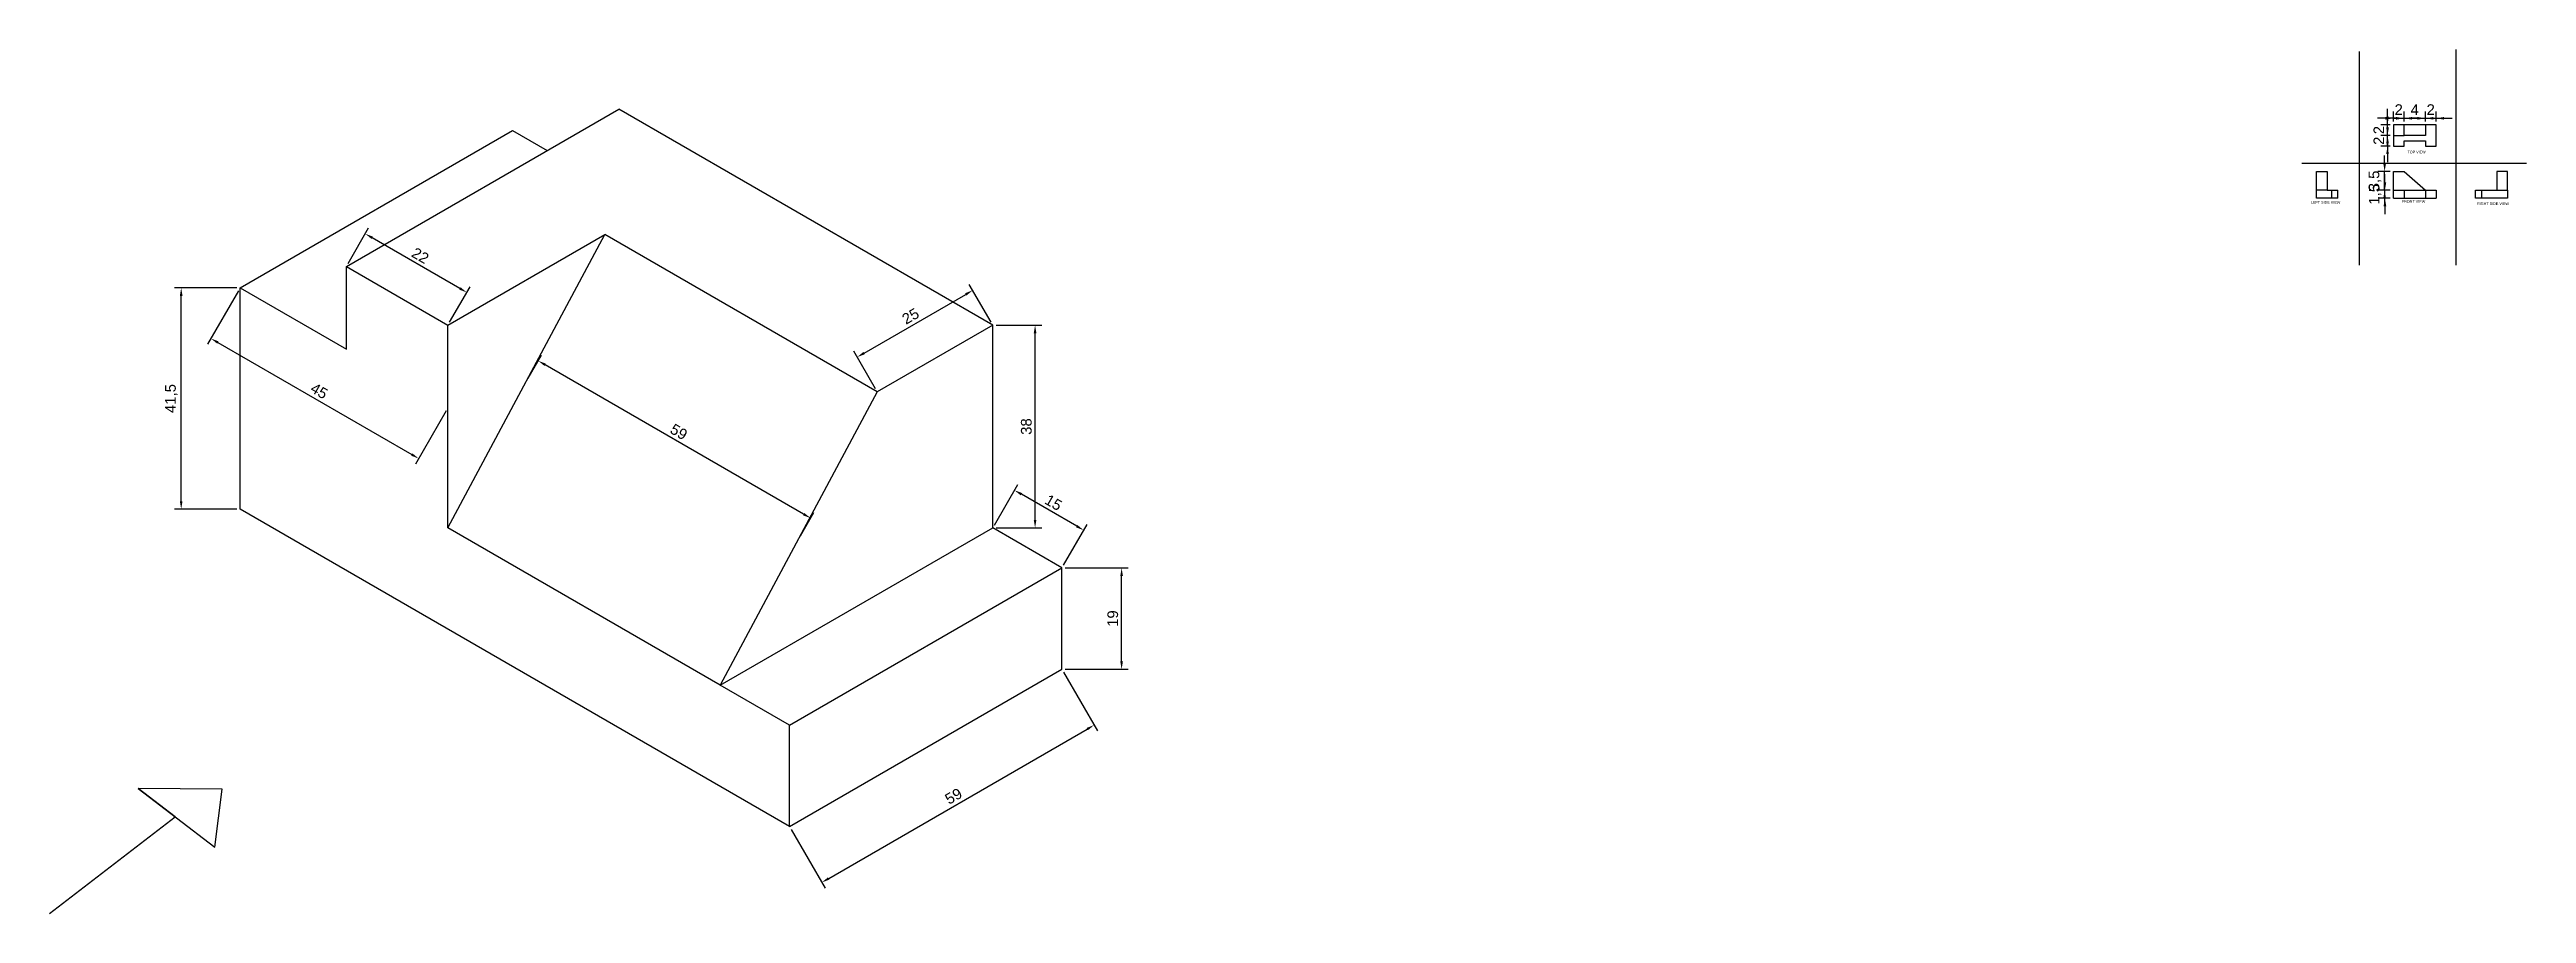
# Model space of a CAD drawing. Header units: inches. Extents: x 420 to 885, y 492 to 654.
import ezdxf

# ---------------------------------------------------------------- set-up
doc = ezdxf.new("R2010")
doc.units = ezdxf.units.IN
doc.linetypes.add('ACAD_ISO02W100', pattern=[15, 12, -3])
doc.styles.get("Standard").update_dxf_attribs({"font": 'Arial.ttf'})
doc.dimstyles.new('ISO-25', dxfattribs={"dimtxt": 2, "dimasz": 1.5, "dimexe": 1.25, "dimexo": 0.625, "dimtad": 1, "dimtoh": 1, "dimtxsty": 'Standard', "dimcen": 1.5, "dimadec": 0, "dimazin": 0, "dimtfac": 1, "dimtix": 1, "dimtmove": 1, "dimatfit": 3, "dimfxl": 1, "dimarcsym": 0})

# ---------------------------------------------------------------- blocks, each defined once
blk = doc.blocks.new('*D1')
at = {"color": 0, "lineweight": -2, "transparency": 16777216}
for p, q in [((859.14, 627.55), (856.92, 627.55)), ((858.17, 629.05), (858.17, 630.55)), ((858.17, 626.05), (858.17, 627.55)), ((859.14, 626.05), (856.92, 626.05)), ((858.17, 624.55), (858.17, 623.05))]:
    blk.add_line(p, q, dxfattribs=at)
at = {"color": 0, "transparency": 16777216}
for points in [[(857.92, 629.05), (858.42, 629.05), (858.17, 627.55)], [(857.92, 624.55), (858.42, 624.55), (858.17, 626.05)]]:
    blk.add_solid(points, dxfattribs=at)
at = {"layer": 'Defpoints', "color": 0, "transparency": 16777216}
for p in [(858.17, 627.55), (859.76, 627.55), (859.76, 626.05)]:
    blk.add_point(p, dxfattribs=at)
at = {"color": 0, "transparency": 16777216, "insert": (856.34, 626.8), "char_height": 2, "attachment_point": 5, "rotation": 90}
blk.add_mtext('1,5', dxfattribs=at)
blk = doc.blocks.new('*D2')
at = {"color": 0, "lineweight": -2, "transparency": 16777216}
for p, q in [((858.12, 632.55), (858.12, 634.05)), ((859.14, 631.05), (856.87, 631.05)), ((859.14, 627.55), (856.87, 627.55)), ((858.12, 627.55), (858.12, 631.05)), ((858.12, 626.05), (858.12, 624.55))]:
    blk.add_line(p, q, dxfattribs=at)
at = {"color": 0, "transparency": 16777216}
for points in [[(857.87, 632.55), (858.37, 632.55), (858.12, 631.05)], [(857.87, 626.05), (858.37, 626.05), (858.12, 627.55)]]:
    blk.add_solid(points, dxfattribs=at)
at = {"layer": 'Defpoints', "color": 0, "transparency": 16777216}
for p in [(858.12, 631.05), (859.76, 631.05), (859.76, 627.55)]:
    blk.add_point(p, dxfattribs=at)
at = {"color": 0, "transparency": 16777216, "insert": (856.29, 629.3), "char_height": 2, "attachment_point": 5, "rotation": 90}
blk.add_mtext('3,5', dxfattribs=at)
blk = doc.blocks.new('*D3')
at = {"color": 0, "lineweight": -2, "transparency": 16777216}
for p, q in [((859.14, 637.83), (857.41, 637.83)), ((858.66, 639.33), (858.66, 640.83)), ((858.66, 635.83), (858.66, 637.83)), ((859.14, 635.83), (857.41, 635.83)), ((858.66, 634.33), (858.66, 632.83))]:
    blk.add_line(p, q, dxfattribs=at)
at = {"color": 0, "transparency": 16777216}
for points in [[(858.41, 639.33), (858.91, 639.33), (858.66, 637.83)], [(858.41, 634.33), (858.91, 634.33), (858.66, 635.83)]]:
    blk.add_solid(points, dxfattribs=at)
at = {"layer": 'Defpoints', "color": 0, "transparency": 16777216}
for p in [(858.66, 637.83), (859.76, 637.83), (859.76, 635.83)]:
    blk.add_point(p, dxfattribs=at)
at = {"color": 0, "transparency": 16777216, "insert": (857.03, 636.83), "char_height": 2, "attachment_point": 5, "rotation": 90}
blk.add_mtext('2', dxfattribs=at)
blk = doc.blocks.new('*D4')
at = {"color": 0, "lineweight": -2, "transparency": 16777216}
for p, q in [((858.66, 641.33), (858.66, 642.83)), ((859.14, 639.83), (857.41, 639.83)), ((859.14, 637.83), (857.41, 637.83)), ((858.66, 637.83), (858.66, 639.83)), ((858.66, 636.33), (858.66, 634.83))]:
    blk.add_line(p, q, dxfattribs=at)
at = {"color": 0, "transparency": 16777216}
for points in [[(858.41, 641.33), (858.91, 641.33), (858.66, 639.83)], [(858.41, 636.33), (858.91, 636.33), (858.66, 637.83)]]:
    blk.add_solid(points, dxfattribs=at)
at = {"layer": 'Defpoints', "color": 0, "transparency": 16777216}
for p in [(858.66, 639.83), (859.76, 639.83), (859.76, 637.83)]:
    blk.add_point(p, dxfattribs=at)
at = {"color": 0, "transparency": 16777216, "insert": (857.03, 638.83), "char_height": 2, "attachment_point": 5, "rotation": 90}
blk.add_mtext('2', dxfattribs=at)
blk = doc.blocks.new('*D5')
at = {"color": 0, "lineweight": -2, "transparency": 16777216}
for p, q in [((859.76, 640.45), (859.76, 642.29)), ((861.76, 640.45), (861.76, 642.29)), ((858.26, 641.04), (856.76, 641.04)), ((859.76, 641.04), (861.76, 641.04)), ((863.26, 641.04), (864.76, 641.04))]:
    blk.add_line(p, q, dxfattribs=at)
at = {"color": 0, "transparency": 16777216}
for points in [[(858.26, 641.29), (858.26, 640.79), (859.76, 641.04)], [(863.26, 641.29), (863.26, 640.79), (861.76, 641.04)]]:
    blk.add_solid(points, dxfattribs=at)
at = {"layer": 'Defpoints', "color": 0, "transparency": 16777216}
for p in [(859.76, 639.83), (861.76, 641.04), (861.76, 639.83)]:
    blk.add_point(p, dxfattribs=at)
at = {"color": 0, "transparency": 16777216, "insert": (860.76, 642.67), "char_height": 2, "attachment_point": 5}
blk.add_mtext('2', dxfattribs=at)
blk = doc.blocks.new('*D6')
at = {"color": 0, "lineweight": -2, "transparency": 16777216}
for p, q in [((861.76, 640.45), (861.76, 642.29)), ((865.76, 640.45), (865.76, 642.29)), ((860.26, 641.04), (858.76, 641.04)), ((861.76, 641.04), (865.76, 641.04)), ((867.26, 641.04), (868.76, 641.04))]:
    blk.add_line(p, q, dxfattribs=at)
at = {"color": 0, "transparency": 16777216}
for points in [[(860.26, 641.29), (860.26, 640.79), (861.76, 641.04)], [(867.26, 641.29), (867.26, 640.79), (865.76, 641.04)]]:
    blk.add_solid(points, dxfattribs=at)
at = {"layer": 'Defpoints', "color": 0, "transparency": 16777216}
for p in [(861.76, 639.83), (865.76, 641.04), (865.76, 639.83)]:
    blk.add_point(p, dxfattribs=at)
at = {"color": 0, "transparency": 16777216, "insert": (863.76, 642.67), "char_height": 2, "attachment_point": 5}
blk.add_mtext('4', dxfattribs=at)
blk = doc.blocks.new('*D7')
at = {"color": 0, "lineweight": -2, "transparency": 16777216}
for p, q in [((865.76, 640.45), (865.76, 642.29)), ((867.76, 640.45), (867.76, 642.29)), ((864.26, 641.04), (862.76, 641.04)), ((865.76, 641.04), (867.76, 641.04)), ((869.26, 641.04), (870.76, 641.04))]:
    blk.add_line(p, q, dxfattribs=at)
at = {"color": 0, "transparency": 16777216}
for points in [[(864.26, 641.29), (864.26, 640.79), (865.76, 641.04)], [(869.26, 641.29), (869.26, 640.79), (867.76, 641.04)]]:
    blk.add_solid(points, dxfattribs=at)
at = {"layer": 'Defpoints', "color": 0, "transparency": 16777216}
for p in [(865.76, 639.83), (867.76, 641.04), (867.76, 639.83)]:
    blk.add_point(p, dxfattribs=at)
at = {"color": 0, "transparency": 16777216, "insert": (866.76, 642.67), "char_height": 2, "attachment_point": 5}
blk.add_mtext('2', dxfattribs=at)
blk = doc.blocks.new('*D8')
at = {"color": 0, "lineweight": -2, "transparency": 16777216}
for p, q in [((455.24, 609.26), (443.55, 609.26)), ((444.8, 569.26), (444.8, 607.76)), ((455.24, 567.76), (443.55, 567.76))]:
    blk.add_line(p, q, dxfattribs=at)
at = {"color": 0, "transparency": 16777216}
for points in [[(444.55, 607.76), (445.05, 607.76), (444.8, 609.26)], [(444.55, 569.26), (445.05, 569.26), (444.8, 567.76)]]:
    blk.add_solid(points, dxfattribs=at)
at = {"layer": 'Defpoints', "color": 0, "transparency": 16777216}
for p in [(444.8, 609.26), (455.86, 609.26), (455.86, 567.76)]:
    blk.add_point(p, dxfattribs=at)
at = {"color": 0, "transparency": 16777216, "insert": (442.97, 588.51), "char_height": 2, "attachment_point": 5, "rotation": 90}
blk.add_mtext('41,5', dxfattribs=at)
blk = doc.blocks.new('*D9')
at = {"color": 0, "lineweight": -2, "transparency": 16777216}
for p, q in [((610.33, 537.22), (616.68, 526.21)), ((566.26, 498.55), (614.75, 526.55)), ((559.23, 507.72), (565.58, 496.71))]:
    blk.add_line(p, q, dxfattribs=at)
at = {"color": 0, "transparency": 16777216}
for points in [[(614.63, 526.76), (614.88, 526.33), (616.05, 527.3)], [(566.13, 498.76), (566.38, 498.33), (564.96, 497.8)]]:
    blk.add_solid(points, dxfattribs=at)
at = {"layer": 'Defpoints', "color": 0, "transparency": 16777216}
for p in [(610.01, 537.76), (616.05, 527.3), (558.92, 508.26)]:
    blk.add_point(p, dxfattribs=at)
at = {"color": 0, "transparency": 16777216, "insert": (589.68, 513.97), "char_height": 2, "attachment_point": 5, "rotation": 30}
blk.add_mtext('59', dxfattribs=at)
blk = doc.blocks.new('*D10')
at = {"color": 0, "lineweight": -2, "transparency": 16777216}
for p, q in [((610.64, 556.76), (622.45, 556.76)), ((621.2, 539.26), (621.2, 555.26)), ((610.64, 537.76), (622.45, 537.76))]:
    blk.add_line(p, q, dxfattribs=at)
at = {"color": 0, "transparency": 16777216}
for points in [[(620.95, 555.26), (621.45, 555.26), (621.2, 556.76)], [(620.95, 539.26), (621.45, 539.26), (621.2, 537.76)]]:
    blk.add_solid(points, dxfattribs=at)
at = {"layer": 'Defpoints', "color": 0, "transparency": 16777216}
for p in [(610.01, 556.76), (621.2, 556.76), (610.01, 537.76)]:
    blk.add_point(p, dxfattribs=at)
at = {"color": 0, "transparency": 16777216, "insert": (619.55, 547.26), "char_height": 2, "attachment_point": 5, "rotation": 90}
blk.add_mtext('19', dxfattribs=at)
blk = doc.blocks.new('*D11')
at = {"color": 0, "lineweight": -2, "transparency": 16777216}
for p, q in [((597.34, 564.8), (601.73, 572.4)), ((612.79, 564.57), (602.4, 570.57)), ((610.33, 557.3), (614.72, 564.9))]:
    blk.add_line(p, q, dxfattribs=at)
at = {"color": 0, "transparency": 16777216}
for points in [[(602.53, 570.79), (602.28, 570.36), (601.1, 571.32)], [(612.92, 564.79), (612.67, 564.36), (614.09, 563.82)]]:
    blk.add_solid(points, dxfattribs=at)
at = {"layer": 'Defpoints', "color": 0, "transparency": 16777216}
for p in [(601.1, 571.32), (597.02, 564.26), (610.01, 556.76)]:
    blk.add_point(p, dxfattribs=at)
at = {"color": 0, "transparency": 16777216, "insert": (608.42, 569), "char_height": 2, "attachment_point": 5, "rotation": 330}
blk.add_mtext('15', dxfattribs=at)
blk = doc.blocks.new('*D12')
at = {"color": 0, "lineweight": -2, "transparency": 16777216}
for p, q in [((597.65, 602.26), (606.22, 602.26)), ((604.97, 565.76), (604.97, 600.76)), ((597.65, 564.26), (606.22, 564.26))]:
    blk.add_line(p, q, dxfattribs=at)
at = {"color": 0, "transparency": 16777216}
for points in [[(604.72, 600.76), (605.22, 600.76), (604.97, 602.26)], [(604.72, 565.76), (605.22, 565.76), (604.97, 564.26)]]:
    blk.add_solid(points, dxfattribs=at)
at = {"layer": 'Defpoints', "color": 0, "transparency": 16777216}
for p in [(597.02, 602.26), (604.97, 602.26), (597.02, 564.26)]:
    blk.add_point(p, dxfattribs=at)
at = {"color": 0, "transparency": 16777216, "insert": (603.33, 583.26), "char_height": 2, "attachment_point": 5, "rotation": 90}
blk.add_mtext('38', dxfattribs=at)
blk = doc.blocks.new('*D13')
at = {"color": 0, "lineweight": -2, "transparency": 16777216}
for p, q in [((509.87, 592.3), (512.39, 596.67)), ((561.56, 566.84), (513.06, 594.84)), ((560.96, 562.8), (563.49, 567.17))]:
    blk.add_line(p, q, dxfattribs=at)
at = {"color": 0, "transparency": 16777216}
for points in [[(513.19, 595.05), (512.94, 594.62), (511.77, 595.59)], [(561.69, 567.05), (561.44, 566.62), (562.86, 566.09)]]:
    blk.add_solid(points, dxfattribs=at)
at = {"layer": 'Defpoints', "color": 0, "transparency": 16777216}
for p in [(511.77, 595.59), (509.55, 591.76), (560.65, 562.26)]:
    blk.add_point(p, dxfattribs=at)
at = {"color": 0, "transparency": 16777216, "insert": (538.14, 582.26), "char_height": 2, "attachment_point": 5, "rotation": 330}
blk.add_mtext('59', dxfattribs=at)
blk = doc.blocks.new('*D14')
at = {"color": 0, "lineweight": -2, "transparency": 16777216}
for p, q in [((476.09, 613.8), (479.95, 620.48)), ((497.08, 609.15), (480.62, 618.65)), ((495.14, 602.8), (499, 609.48))]:
    blk.add_line(p, q, dxfattribs=at)
at = {"color": 0, "transparency": 16777216}
for points in [[(480.75, 618.86), (480.5, 618.43), (479.32, 619.4)], [(497.2, 609.36), (496.95, 608.93), (498.38, 608.4)]]:
    blk.add_solid(points, dxfattribs=at)
at = {"layer": 'Defpoints', "color": 0, "transparency": 16777216}
for p in [(479.32, 619.4), (475.78, 613.26), (494.83, 602.26)]:
    blk.add_point(p, dxfattribs=at)
at = {"color": 0, "transparency": 16777216, "insert": (489.66, 615.31), "char_height": 2, "attachment_point": 5, "rotation": 330}
blk.add_mtext('22', dxfattribs=at)
blk = doc.blocks.new('*D15')
at = {"color": 0, "lineweight": -2, "transparency": 16777216}
for p, q in [((455.55, 608.72), (449.76, 598.68)), ((451.68, 599.01), (488.05, 578.01)), ((494.52, 586.22), (488.73, 576.18))]:
    blk.add_line(p, q, dxfattribs=at)
at = {"color": 0, "transparency": 16777216}
for points in [[(451.8, 599.23), (451.55, 598.8), (450.38, 599.76)], [(488.18, 578.23), (487.93, 577.8), (489.35, 577.26)]]:
    blk.add_solid(points, dxfattribs=at)
at = {"layer": 'Defpoints', "color": 0, "transparency": 16777216}
for p in [(455.86, 609.26), (494.83, 586.76), (489.35, 577.26)]:
    blk.add_point(p, dxfattribs=at)
at = {"color": 0, "transparency": 16777216, "insert": (470.69, 589.94), "char_height": 2, "attachment_point": 5, "rotation": 330}
blk.add_mtext('45', dxfattribs=at)
blk = doc.blocks.new('*D16')
at = {"color": 0, "lineweight": -2, "transparency": 16777216}
for p, q in [((596.71, 602.8), (592.63, 609.86)), ((572.91, 597.03), (591.96, 608.03)), ((575.06, 590.3), (570.98, 597.36))]:
    blk.add_line(p, q, dxfattribs=at)
at = {"color": 0, "transparency": 16777216}
for points in [[(591.83, 608.25), (592.08, 607.81), (593.26, 608.78)], [(572.78, 597.25), (573.03, 596.81), (571.61, 596.28)]]:
    blk.add_solid(points, dxfattribs=at)
at = {"layer": 'Defpoints', "color": 0, "transparency": 16777216}
for p in [(593.26, 608.78), (597.02, 602.26), (575.37, 589.76)]:
    blk.add_point(p, dxfattribs=at)
at = {"color": 0, "transparency": 16777216, "insert": (581.61, 603.95), "char_height": 2, "attachment_point": 5, "rotation": 30}
blk.add_mtext('25', dxfattribs=at)

msp = doc.modelspace()

# ---------------------------------------------------------------- linework, layer by layer
for p, q in [((853.347, 653.544), (853.347, 613.525)), ((871.465, 653.924), (871.465, 613.525)), ((475.78, 613.257), (526.875, 642.757)), ((597.023, 602.257), (526.875, 642.757)), ((526.875, 642.757), (526.875, 642.757)), ((526.875, 642.757), (526.875, 642.757)), ((455.861, 609.257), (506.957, 638.757)), ((506.957, 638.757), (506.957, 638.757)), ((506.957, 638.757), (513.452, 635.007)), ((861.765, 639.827), (859.765, 639.827)), ((859.765, 639.827), (859.765, 639.827)), ((859.765, 639.827), (859.765, 637.827)), ((859.765, 637.827), (859.765, 637.827)), ((859.765, 637.827), (859.765, 635.827)), ((859.765, 637.827), (861.765, 637.827)), ((865.765, 639.827), (861.765, 639.827)), ((861.765, 639.827), (861.765, 639.827)), ((861.765, 637.827), (861.765, 639.827)), ((861.765, 637.827), (861.765, 637.827)), ((865.765, 637.827), (861.765, 637.827)), ((861.765, 635.827), (861.765, 636.827)), ((861.765, 636.827), (861.765, 636.827)), ((861.765, 636.827), (865.765, 636.827)), ((867.765, 639.827), (865.765, 639.827)), ((865.765, 639.827), (865.765, 639.827)), ((865.765, 639.827), (865.765, 637.827)), ((865.765, 637.827), (865.765, 637.827)), ((865.765, 636.827), (865.765, 636.827)), ((865.765, 636.827), (865.765, 635.827)), ((867.765, 635.827), (867.765, 639.827)), ((867.765, 639.827), (867.765, 639.827)), ((842.556, 632.642), (884.722, 632.642)), ((859.765, 635.827), (861.765, 635.827)), ((861.765, 635.827), (861.765, 635.827)), ((865.765, 635.827), (865.765, 635.827)), ((865.765, 635.827), (867.765, 635.827)), ((867.765, 635.827), (867.765, 635.827)), ((845.308, 627.553), (845.308, 631.053)), ((845.308, 631.053), (845.308, 631.053)), ((845.308, 631.053), (847.308, 631.053)), ((845.308, 626.053), (845.308, 627.553)), ((845.308, 627.553), (845.308, 627.553)), ((847.308, 631.053), (847.308, 631.053)), ((847.308, 631.053), (847.308, 627.553)), ((847.308, 627.553), (847.308, 627.553)), ((847.308, 627.553), (849.308, 627.553)), ((849.308, 626.053), (849.308, 627.553)), ((849.308, 627.553), (849.308, 627.553)), ((859.765, 627.553), (859.765, 631.053)), ((859.765, 631.053), (859.765, 631.053)), ((859.765, 631.053), (861.765, 631.053)), ((859.765, 626.053), (859.765, 627.553)), ((859.765, 627.553), (859.765, 627.553)), ((859.765, 627.553), (861.765, 627.553)), ((861.765, 631.053), (861.765, 631.053)), ((861.765, 631.053), (865.765, 627.553)), ((861.765, 627.553), (861.765, 627.553)), ((861.765, 627.553), (865.765, 627.553)), ((861.765, 627.553), (861.765, 626.053)), ((865.765, 627.553), (865.765, 627.553)), ((865.765, 627.553), (867.765, 627.553)), ((865.765, 627.553), (865.765, 626.053)), ((867.765, 627.553), (867.765, 627.553)), ((867.765, 627.553), (867.765, 626.053)), ((875.158, 626.053), (875.158, 627.553)), ((875.158, 627.553), (875.158, 627.553)), ((875.158, 627.553), (879.158, 627.553)), ((881.158, 631.053), (879.158, 631.053)), ((879.158, 631.053), (879.158, 631.053)), ((879.158, 631.053), (879.158, 627.553)), ((879.158, 627.553), (879.158, 627.553)), ((879.158, 627.553), (881.158, 627.553)), ((881.158, 627.553), (881.158, 631.053)), ((881.158, 631.053), (881.158, 631.053)), ((881.158, 627.553), (881.158, 627.553)), ((881.158, 627.553), (881.158, 626.053)), ((849.308, 626.053), (845.308, 626.053)), ((845.308, 626.053), (845.308, 626.053)), ((859.765, 626.053), (861.765, 626.053)), ((861.765, 626.053), (861.765, 626.053)), ((861.765, 626.053), (865.765, 626.053)), ((865.765, 626.053), (865.765, 626.053)), ((865.765, 626.053), (867.765, 626.053)), ((867.765, 626.053), (867.765, 626.053)), ((881.158, 626.053), (875.158, 626.053)), ((881.158, 626.053), (881.158, 626.053)), ((494.832, 564.257), (524.277, 619.257)), ((494.832, 602.257), (524.277, 619.257)), ((575.373, 589.757), (524.277, 619.257)), ((524.277, 619.257), (524.277, 619.257)), ((455.861, 567.757), (455.861, 609.257)), ((455.861, 609.257), (455.861, 609.257)), ((455.861, 609.257), (475.78, 597.757)), ((475.78, 597.757), (475.78, 613.257)), ((475.78, 613.257), (475.78, 613.257)), ((475.78, 613.257), (494.832, 602.257)), ((494.832, 602.257), (494.832, 602.257)), ((494.832, 602.257), (494.832, 602.257)), ((494.832, 564.257), (494.832, 602.257)), ((597.023, 602.257), (575.373, 589.757)), ((597.023, 564.257), (597.023, 602.257)), ((597.023, 602.257), (597.023, 602.257)), ((597.023, 602.257), (597.023, 602.257)), ((475.78, 597.757), (475.78, 597.757)), ((575.373, 589.757), (545.928, 534.757)), ((575.373, 589.757), (575.373, 589.757)), ((558.918, 508.257), (455.861, 567.757)), ((455.861, 567.757), (455.861, 567.757)), ((545.928, 534.757), (494.832, 564.257)), ((494.832, 564.257), (494.832, 564.257)), ((545.928, 534.757), (597.023, 564.257)), ((610.014, 556.757), (597.023, 564.257)), ((597.023, 564.257), (597.023, 564.257)), ((558.918, 527.257), (610.014, 556.757)), ((610.014, 537.757), (610.014, 556.757)), ((610.014, 556.757), (610.014, 556.757)), ((558.918, 527.257), (545.928, 534.757)), ((545.928, 534.757), (545.928, 534.757)), ((558.918, 508.257), (610.014, 537.757)), ((610.014, 537.757), (610.014, 537.757)), ((610.014, 537.757), (610.014, 537.757)), ((558.918, 508.257), (558.918, 527.257)), ((558.918, 527.257), (558.918, 527.257)), ((443.641, 510.127), (436.738, 515.402)), ((436.738, 515.402), (451.088, 504.436)), ((452.492, 515.268), (436.738, 515.402)), ((451.088, 504.436), (452.492, 515.268)), ((420.104, 491.992), (443.641, 510.127))]:
    msp.add_line(p, q)
at = {"linetype": 'ACAD_ISO02W100'}
for p, q in [((847.308, 627.553), (845.308, 627.553)), ((848.218, 626.053), (848.218, 627.553)), ((876.303, 627.553), (876.303, 626.053))]:
    msp.add_line(p, q, dxfattribs=at)

# ---------------------------------------------------------------- texts
at = {"char_height": 0.5, "attachment_point": 1}
for s, width, insert in [('\\pxqc;TOP VIEW', 5.88724, (861.164, 634.963)), ('\\pxqc;LEFT SIDE VIEW', 9.86506, (842.108, 625.542)), ('\\pxqc;FRONT VIEW', 5.75326, (860.667, 625.697)), ('\\pxqc;RIGHT SIDE VIEW', 8.46293, (874.207, 625.292))]:
    msp.add_mtext_dynamic_manual_height_columns(s, width=width, gutter_width=12.5, heights=[0], dxfattribs=dict(at, insert=insert))

# ---------------------------------------------------------------- dimensions: what is measured, and where the dimension line sits
for base, p1, p2, picture, middle in [((858.658, 639.827), (859.765, 637.827), (859.765, 639.827), '*D4', (857.029, 638.827)), ((858.658, 637.827), (859.765, 635.827), (859.765, 637.827), '*D3', (857.029, 636.827)), ((858.118, 631.053), (859.765, 627.553), (859.765, 631.053), '*D2', (856.291, 629.303)), ((858.171, 627.553), (859.765, 626.053), (859.765, 627.553), '*D1', (856.344, 626.803)), ((444.797, 609.257), (455.861, 567.757), (455.861, 609.257), '*D8', (442.97, 588.507)), ((604.975, 602.257), (597.023, 564.257), (597.023, 602.257), '*D12', (603.328, 583.257)), ((621.2, 556.757), (610.014, 537.757), (610.014, 556.757), '*D10', (619.554, 547.257))]:
    dim = msp.add_linear_dim(base=base, p1=p1, p2=p2, angle=90, dimstyle='ISO-25')
    dim.commit()
    dim.dimension.update_dxf_attribs({"geometry": picture, "text_midpoint": middle})
for base, p1, p2, picture, middle in [((861.765, 641.041), (859.765, 639.827), (861.765, 639.827), '*D5', (860.765, 642.671)), ((865.765, 641.041), (861.765, 639.827), (865.765, 639.827), '*D6', (863.765, 642.666)), ((867.765, 641.041), (865.765, 639.827), (867.765, 639.827), '*D7', (866.765, 642.671))]:
    dim = msp.add_linear_dim(base=base, p1=p1, p2=p2, dimstyle='ISO-25')
    dim.commit()
    dim.dimension.update_dxf_attribs({"geometry": picture, "text_midpoint": middle})
for p1, p2, distance, picture, middle in [((494.832, 602.257), (475.78, 613.257), -7.088, '*D14', (489.665, 615.307)), ((455.861, 609.257), (494.832, 586.757), -10.961, '*D15', (470.687, 589.937)), ((575.373, 589.757), (597.023, 602.257), 7.531, '*D16', (581.609, 603.955)), ((560.65, 562.257), (509.555, 591.757), -4.422, '*D13', (538.136, 582.262)), ((610.014, 556.757), (597.023, 564.257), -8.157, '*D11', (608.42, 568.997)), ((558.918, 508.257), (610.014, 537.757), -12.078, '*D9', (589.682, 513.973))]:
    dim = msp.add_aligned_dim(p1=p1, p2=p2, distance=distance, dimstyle='ISO-25')
    dim.commit()
    dim.dimension.update_dxf_attribs({"geometry": picture, "text_midpoint": middle})

doc.saveas('drawing.dxf')
